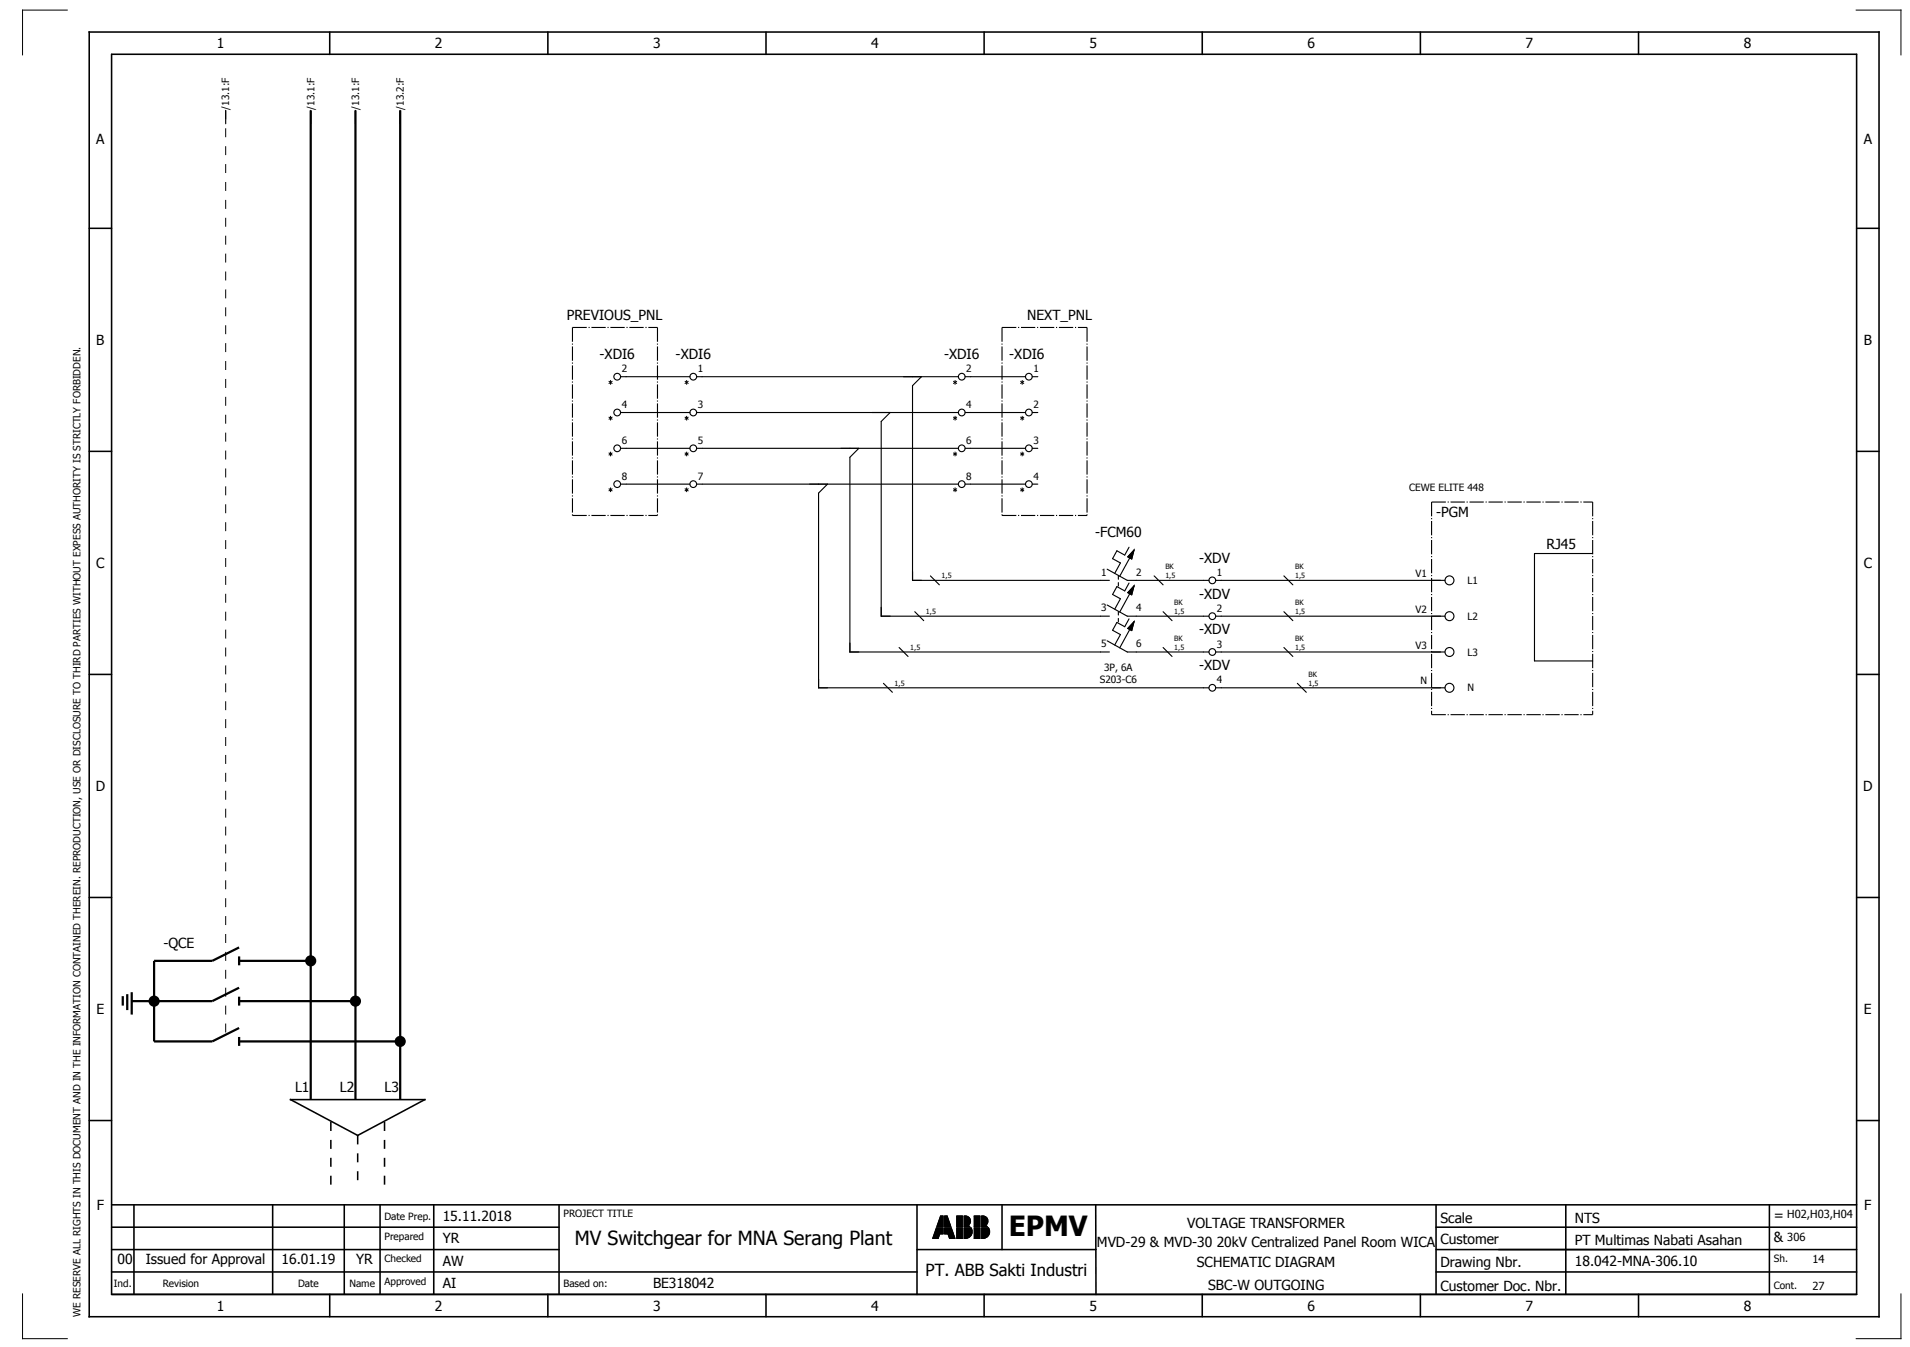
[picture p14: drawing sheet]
<svg xmlns="http://www.w3.org/2000/svg" width="427mm" height="301mm" viewBox="0 0 427 301" stroke-linecap="round" stroke-linejoin="round" font-family="sans-serif">
<defs><g id="words">
<text font-size="6.2" x="225.4" y="276.2">EPMV</text>
<text font-size="4.3" x="128.5" y="278.2">MV Switchgear for MNA Serang Plant</text>
<text font-size="3.7" x="206.9" y="285.1">PT. ABB Sakti Industri</text>
<g font-size="3.1">
<text x="48.5" y="10.8">1</text>
<text x="97.2" y="10.8">2</text>
<text x="146" y="10.8">3</text>
<text x="194.7" y="10.8">4</text>
<text x="243.5" y="10.8">5</text>
<text x="292.2" y="10.8">6</text>
<text x="341" y="10.8">7</text>
<text x="389.7" y="10.8">8</text>
<text x="21.5" y="32.2">A</text>
<text x="416.5" y="32.2">A</text>
<text x="126.7" y="71.4">PREVIOUS_PNL</text>
<text x="229.6" y="71.4">NEXT_PNL</text>
<text x="21.5" y="77">B</text>
<text x="416.5" y="77">B</text>
<text x="134" y="80.2">-XDI6</text>
<text x="151" y="80.2">-XDI6</text>
<text x="211" y="80.2">-XDI6</text>
<text x="225.6" y="80.1">-XDI6</text>
<text x="320.9" y="115.4">-PGM</text>
<text x="244.7" y="120">-FCM60</text>
<text x="268" y="125.7">-XDV</text>
<text x="345.6" y="122.7">RJ45</text>
<text x="21.5" y="126.9">C</text>
<text x="416.5" y="126.9">C</text>
<text x="268" y="133.7">-XDV</text>
<text x="268" y="141.7">-XDV</text>
<text x="268" y="149.7">-XDV</text>
<text x="21.4" y="176.7">D</text>
<text x="416.4" y="176.7">D</text>
<text x="36.5" y="211.8">-QCE</text>
<text x="21.6" y="226.5">E</text>
<text x="416.6" y="226.5">E</text>
<text x="65.9" y="244">L1</text>
<text x="75.9" y="244">L2</text>
<text x="85.9" y="244">L3</text>
<text x="21.6" y="270.4">F</text>
<text x="98.9" y="272.8">15.11.2018</text>
<text x="265.3" y="274.2">VOLTAGE TRANSFORMER</text>
<text x="321.9" y="273.2">Scale</text>
<text x="351.9" y="273.2">NTS</text>
<text x="396.4" y="272.5">=</text>
<text x="416.6" y="270.4">F</text>
<text x="98.9" y="277.8">YR</text>
<text x="245.2" y="278.6">MVD-29 &amp; MVD-30 20kV Centralized Panel Room WICA</text>
<text x="321.9" y="277.9">Customer</text>
<text x="351.9" y="278.1">PT Multimas Nabati Asahan</text>
<text x="396.4" y="277.5">&amp;</text>
<text x="26.2" y="282.3">00</text>
<text x="32.6" y="282.3">Issued for Approval</text>
<text x="62.9" y="282.3">16.01.19</text>
<text x="79.6" y="282.3">YR</text>
<text x="98.9" y="282.8">AW</text>
<text x="98.9" y="287.8">AI</text>
<text x="145.9" y="287.8">BE318042</text>
<text x="267.5" y="283.2">SCHEMATIC DIAGRAM</text>
<text x="321.9" y="283.2">Drawing Nbr.</text>
<text x="352" y="282.8">18.042-MNA-306.10</text>
<text x="48.5" y="292.8">1</text>
<text x="97.2" y="292.8">2</text>
<text x="146" y="292.8">3</text>
<text x="194.7" y="292.8">4</text>
<text x="243.5" y="292.8">5</text>
<text x="270" y="288.1">SBC-W OUTGOING</text>
<text x="292.2" y="292.8">6</text>
<text x="321.9" y="288.4">Customer Doc. Nbr.</text>
<text x="341" y="292.8">7</text>
<text x="389.7" y="292.8">8</text>
</g>
<g font-size="2.5">
<text x="399.4" y="272.2">H02,H03,H04</text>
<text x="399.4" y="277.2">306</text>
<text x="405.1" y="282.2">14</text>
<text x="405.1" y="288.1">27</text>
</g>
<g font-size="2.2">
<text x="51.3" y="24.7" transform="rotate(-90 51.3 24.7)">/13.1:F</text>
<text x="70.3" y="24.7" transform="rotate(-90 70.3 24.7)">/13.1:F</text>
<text x="80.3" y="24.7" transform="rotate(-90 80.3 24.7)">/13.1:F</text>
<text x="90.3" y="24.7" transform="rotate(-90 90.3 24.7)">/13.2:F</text>
<text x="138.9" y="83.2">2</text>
<text x="155.9" y="83.2">1</text>
<text x="215.9" y="83.2">2</text>
<text x="230.9" y="83.2">1</text>
<text x="138.9" y="91.2">4</text>
<text x="155.9" y="91.2">3</text>
<text x="215.9" y="91.2">4</text>
<text x="230.9" y="91.2">2</text>
<text x="138.9" y="99.2">6</text>
<text x="155.9" y="99.2">5</text>
<text x="215.9" y="99.2">6</text>
<text x="230.9" y="99.2">3</text>
<text x="138.9" y="107.2">8</text>
<text x="155.9" y="107.2">7</text>
<text x="215.9" y="107.2">8</text>
<text x="230.9" y="107.2">4</text>
<text x="314.9" y="109.7">CEWE ELITE 448</text>
<text x="246.1" y="128.6">1</text>
<text x="253.9" y="128.6">2</text>
<text x="271.9" y="128.7">1</text>
<text x="316.4" y="128.9">V1</text>
<text x="327.9" y="130.5">L1</text>
<text x="246.1" y="136.6">3</text>
<text x="253.9" y="136.6">4</text>
<text x="271.9" y="136.7">2</text>
<text x="316.4" y="136.9">V2</text>
<text x="327.9" y="138.5">L2</text>
<text x="246.1" y="144.6">5</text>
<text x="246.7" y="149.9">3P, 6A</text>
<text x="253.9" y="144.6">6</text>
<text x="271.9" y="144.7">3</text>
<text x="316.4" y="144.9">V3</text>
<text x="327.9" y="146.5">L3</text>
<text x="245.8" y="152.6">S203-C6</text>
<text x="271.9" y="152.7">4</text>
<text x="317.4" y="152.9">N</text>
<text x="327.9" y="154.5">N</text>
<text x="85.9" y="272.5">Date Prep.</text>
<text x="125.9" y="271.9">PROJECT TITLE</text>
<text x="85.9" y="277">Prepared</text>
<text x="85.9" y="282">Checked</text>
<text x="396.4" y="281.9">Sh.</text>
<text x="25.4" y="287.5">Ind.</text>
<text x="36.4" y="287.5">Revision</text>
<text x="66.6" y="287.5">Date</text>
<text x="78.1" y="287.5">Name</text>
<text x="85.9" y="287">Approved</text>
<text x="125.9" y="287.5">Based on:</text>
<text x="396.4" y="287.9">Cont.</text>
<text x="18" y="294.2" transform="rotate(-90 18 294.2)">WE RESERVE ALL RIGHTS IN THIS DOCUMENT AND IN THE INFORMATION CONTAINED THEREIN. REPRODUCTION, USE OR DISCLOSURE TO THIRD PARTIES WITHOUT EXPESS AUTHORITY IS STRICTLY FORBIDDEN.</text>
</g>
<g font-size="1.6">
<text x="210.4" y="129.2">1,5</text>
<text x="260.4" y="129.2">1,5</text>
<text x="260.4" y="127.2">BK</text>
<text x="289.4" y="129.2">1,5</text>
<text x="289.4" y="127.2">BK</text>
<text x="206.9" y="137.2">1,5</text>
<text x="262.4" y="137.2">1,5</text>
<text x="262.4" y="135.2">BK</text>
<text x="289.4" y="137.2">1,5</text>
<text x="289.4" y="135.2">BK</text>
<text x="262.4" y="143.2">BK</text>
<text x="289.4" y="143.2">BK</text>
<text x="203.4" y="145.2">1,5</text>
<text x="262.4" y="145.2">1,5</text>
<text x="289.4" y="145.2">1,5</text>
<text x="199.9" y="153.2">1,5</text>
<text x="292.4" y="153.2">1,5</text>
<text x="292.4" y="151.2">BK</text>
</g>
</g></defs>
<g fill="none" stroke="#000" stroke-width=".35">
<path d="M19.9 7.2h400v287h-400zM24.9 12.1h390v277.1h-390zM73.7 7.2v5M122.4 7.2v5M171.2 7.2v5M219.9 7.2v5M268.7 7.2v5M317.4 7.2v5M366.2 7.2v5M19.9 51h5M414.9 51h5M19.9 100.8h5"/>
<path d="M414.9 100.8h5M19.9 150.7h5M414.9 150.7h5M19.9 200.5h5M414.9 200.5h5M19.9 250.3h5M64.9 245.7h30l-15 8zM414.9 250.3h5M24.9 279.2h100M24.9 269.2h390M24.9 274.2h100M29.9 269.2v20"/>
<path d="M60.9 269.2v20M76.9 269.2v20M84.9 269.2v20M96.9 269.2v20M124.9 269.2v20M204.9 279.2h40M204.9 269.2v20M223.9 269.2v10M244.9 269.2v20M320.9 279.2h94M320.9 269.2v20M320.9 274.2h94"/>
<path d="M349.9 269.2v20M395.4 269.2v20M24.9 289.2h390M24.9 284.2h180M73.7 289.2v5M122.4 289.2v5M171.2 289.2v5M219.9 289.2v5M268.7 289.2v5M317.4 289.2v5M320.9 284.2h94M366.2 289.2v5"/>
</g>
<g fill="none" stroke="#000" stroke-width=".22">
<path d="M15 2.3h-10v10M414.8 2.3h10v10M136 85.1l.9 .6M136 93.1l.9 .6M136.5 85v.8M136.5 93v.8M136.9 85.1l-.9 .6M136.9 93.1l-.9 .6M153 85.1l.9 .6M153 93.1l.9 .6M153.5 85v.8M153.5 93v.8"/>
<path d="M153.9 85.1l-.9 .6M153.9 93.1l-.9 .6M213 85.1l.9 .6M213 93.1l.9 .6M213.5 85v.8M213.5 93v.8M213.9 85.1l-.9 .6M213.9 93.1l-.9 .6M228 85.1l.9 .6M228 93.1l.9 .6M228.5 85v.8M228.5 93v.8"/>
<path d="M228.9 85.1l-.9 .6M228.9 93.1l-.9 .6M136 101.1l.9 .6M136 109.1l.9 .6M136.5 101v.8M136.5 109v.8M136.9 101.1l-.9 .6M136.9 109.1l-.9 .6M153 101.1l.9 .6M153 109.1l.9 .6M153.5 101v.8M153.5 109v.8"/>
<path d="M153.9 101.1l-.9 .6M153.9 109.1l-.9 .6M213 101.1l.9 .6M213 109.1l.9 .6M213.5 101v.8M213.5 109v.8M213.9 101.1l-.9 .6M213.9 109.1l-.9 .6M228 109.1l.9 .6M228 101.1l.9 .6M228.5 101v.8M228.5 109v.8"/>
<path d="M228.9 109.1l-.9 .6M228.9 101.1l-.9 .6M208.5 276.5v.2M208.6 276.3v.4M208.6 276.1v.6M208.7 275.9v.8M208.8 275.6v1.1M208.9 275.4v1.3M209 275.2v1.5M209 275v1.7M209.1 274.7v2M209.2 274.5v2.2"/>
<path d="M209.3 274.3l-.9 2.4h1.3l.3-1M209.3 274.3h1.5v1.4h-.8M209.3 274.3v2.4M209.4 273.8v.2M209.4 274.3v2.4M209.5 273.6v.4M209.5 274.3v2.4M209.6 273.4v.6M209.6 274.3v2.4M209.7 273.2v.8M209.7 274.3v2.4M209.7 273v1"/>
<path d="M209.7 274.3v2.2M209.8 272.7v1.3M209.8 274.3v2M209.9 272.5v1.5M209.9 274.3v1.8M210 272.3v1.7M210 274.3v1.6M210 272.1v1.9M210 274.3v1.4M210.1 271.8v2.2M210.1 274.3v1.4M210.2 271.7h.6v2.3h-1.4z"/>
<path d="M210.2 271.7v2.3M210.2 274.3v1.4M210.3 271.7v2.3M210.3 274.3v1.4M210.4 271.7v2.3M210.4 274.3v1.4M210.5 271.7v2.3M210.5 274.3v1.4M210.6 271.7v2.3M210.6 274.3v1.4M210.7 271.7v2.3M210.7 274.3v1.4"/>
<path d="M210.8 271.7v2.3M210.8 274.3v1.4M211.1 271.7h.6l.8 2.3h-1.4zM211.1 271.7v2.3M211.1 274.3v1.4M211.2 271.7v2.3M211.2 274.3v1.4M211.3 271.7v2.3M211.3 274.3v1.4M211.4 271.7v2.3M211.4 274.3v1.4M211.5 271.7v2.3"/>
<path d="M211.5 274.3v1.4M211.6 271.7v2.3M211.6 274.3v1.4M211.7 271.7v2.3M211.7 274.3v1.4M211.8 271.9v2.1M211.8 274.3v1.4M211.8 275.7h-.7v-1.4h1.5l.8 2.4M211.8 275.7l.4 1h1.2M211.8 272.1v1.9M211.9 272.3v1.7M211.9 274.3v1.6"/>
<path d="M212 272.5v1.5M212 274.3v1.8M212.1 272.8v1.2M212.1 274.3v2M212.2 273v1M212.2 274.3v2.3M212.2 273.2v.8M212.2 274.3v2.4M212.3 273.4v.6M212.3 274.3v2.4M212.4 273.7v.3M212.4 274.3v2.4"/>
<path d="M212.5 273.9v.1M212.5 274.3v2.4M212.6 274.3v2.4M212.7 274.6v2.1M212.8 274.8v1.9M212.9 275v1.7M212.9 275.2v1.5M213 275.5v1.2M213.1 275.7v1M213.2 275.9v.8M213.3 276.1v.6M213.3 276.3v.4"/>
<path d="M213.4 276.6v.1M213.8 271.7h1.3v2.3h-1.3zM213.8 274.3h1.3v2.4h-1.3zM213.9 271.7v2.3M213.9 274.3v2.4M214 271.7v2.3M214 274.3v2.4M214.1 271.7v2.3M214.1 274.3v2.4M214.2 271.7v2.3M214.2 274.3v2.4M214.3 271.7v2.3"/>
<path d="M214.3 274.3v2.4M214.4 271.7v2.3M214.4 274.3v2.4M214.5 271.7v2.3M214.5 274.3v2.4M214.6 271.7v2.3M214.6 274.3v2.4M214.7 271.7v2.3M214.7 274.3v2.4M214.8 271.7v2.3M214.8 274.3v2.4M214.9 271.7v2.3"/>
<path d="M214.9 274.3v2.4M215 271.7v2.3M215 274.3v2.4M215.4 271.7a1.16 1.16 0 0 1 1.4 .6 1.16 1.16 0 0 1-.5 1.5l.5 .2h-1.4zM215.5 271.7v2.3M215.5 274.3v2.4M215.6 271.7v2.3M215.6 274.3v2.4M215.7 271.7v2.3M215.7 274.3v2.4M215.8 271.7v2.3M215.8 274.3v2.4"/>
<path d="M215.9 271.7v2.3M215.9 274.3v2.4M216 271.7v2.3M216 274.3v2.3M216.1 271.7v2.3M216.1 274.3v2.3M216.2 271.7v2.3M216.2 274.3v2.3M216.3 271.8v2.2M216.3 274.3v2.3M216.4 271.8v2.2M216.4 274.3v2.2"/>
<path d="M216.5 271.9v1.8M216.5 273.8v.2M216.5 274.3v2.2M216.5 271.9v1.7M216.5 273.9v.1M216.6 272v1.5M216.6 273.9v.1M216.6 274.3v2.1M216.7 272.1v1.4M216.7 274h.1M216.7 274.3v2.1M216.8 272.2v1.1"/>
<path d="M216.8 274.3v2M216.8 272.4v.8M216.8 274.3v1.9M216.9 274.3v1.8M217 274.3v1.7M217 274.3a1.5 1.5 0 0 1-1.2 2.4M217 274.3h-1.6v2.4h.4M217.1 274.4v1.5M217.2 274.5v1.3M217.2 274.8v.8M217.7 271.7h1.3v2.3h-1.3zM217.7 274.3h1.3v2.4h-1.3z"/>
<path d="M217.8 271.7v2.3M217.8 274.3v2.4M217.9 271.7v2.3M217.9 274.3v2.4M218 271.7v2.3M218 274.3v2.4M218.1 271.7v2.3M218.1 274.3v2.4M218.2 271.7v2.3M218.2 274.3v2.4M218.3 271.7v2.3M218.3 274.3v2.4"/>
<path d="M218.4 271.7v2.3M218.4 274.3v2.4M218.5 271.7v2.3M218.5 274.3v2.4M218.6 271.7v2.3M218.6 274.3v2.4M218.7 271.7v2.3M218.7 274.3v2.4M218.8 271.7v2.3M218.8 274.3v2.4M218.9 271.7v2.3M218.9 274.3v2.4"/>
<path d="M219 271.7v2.3M219 274.3v2.4M219.3 274.3h1.6a1.53 1.53 0 0 1 0 1.7 1.53 1.53 0 0 1-1.6 .7zM219.3 271.7a1.16 1.16 0 0 1 1.4 .6 1.16 1.16 0 0 1-.5 1.5l.5 .2h-1.4zM219.4 271.7v2.3M219.4 274.3v2.4M219.5 271.7v2.3M219.5 274.3v2.4M219.6 271.7v2.3M219.6 274.3v2.4M219.7 271.7v2.3M219.7 274.3v2.4"/>
<path d="M219.8 271.7v2.3M219.8 274.3v2.4M219.9 271.7v2.3M219.9 274.3v2.3M220 271.7v2.3M220 274.3v2.3M220.1 271.7v2.3M220.1 274.3v2.3M220.2 271.8v2.2M220.2 274.3v2.3M220.3 271.8v2.2M220.3 274.3v2.2"/>
<path d="M220.4 271.9v1.8M220.4 273.8v.2M220.4 274.3v2.2M220.4 271.9v1.7M220.4 273.9v.1M220.5 272v1.5M220.5 273.9v.1M220.5 274.3v2.1M220.6 272.1v1.3M220.6 274h.1M220.6 274.3v2.1M220.7 272.2v1.1"/>
<path d="M220.7 274.3v2M220.8 272.4v.8M220.8 274.3v1.9M220.8 274.3v1.8M220.9 274.3v1.7M221 274.4v1.5M221.1 274.6v1.2M221.1 274.8v.7M5 289.1v10h10M424.8 289.1v10h-10"/>
</g>
<g fill="none" stroke="#000" stroke-width=".25">
<path d="M50.4 24.7v3M69.4 24.7v3M79.4 24.7v3M89.4 24.7v3M138.7 84.2h15.5M138.7 92.2h15.5M155.7 84.2h58.5M155.7 92.2h58.5M198.9 92.2l-2 2v43.5h51M205.9 84.2l-2 2v43.5h44M215.7 84.2h13.5M215.7 92.2h13.5"/>
<path d="M230.7 84.2h1.2M230.7 92.2h1.2M138.7 100.2h15.5M138.7 108.2h15.5M155.7 100.2h58.5M155.7 108.2h58.5M184.9 108.2l-2 2v43.5h87.3M191.9 100.2l-2 2v43.5h58M215.7 100.2h13.5M215.7 108.2h13.5M230.7 100.2h1.2M230.7 108.2h1.2"/>
<path d="M204.4 136.7l2 2M207.9 128.7l2 2M247.4 127.2l4.5 2.5h18.3M247.4 135.2l4.5 2.5h18.3M249.9 128.7v.7M249.9 130.2v.7M249.9 136.7v.7M249.9 138.2v.7M252.3 122.3l-.9 1.7-1.8-1-1 1.8 1.8 1-1.3 2.3M252.3 130.3l-.9 1.7-1.8-1-1 1.8 1.8 1-1.3 2.3M252.3 138.3l-.9 1.7-1.8-1-1 1.8 1.8 1-1.3 2.3M252.5 124.6l-2.3 4.1"/>
<path d="M252.5 132.6l-2.3 4.1M253.4 122.9l-.5 2-.9-.5zM253.4 130.9l-.5 2-.9-.5zM253.4 138.9l-.5 2-.9-.5zM257.9 128.7l2 2M259.9 136.7l2 2M271.7 129.7h51.2M271.7 137.7h51.2M286.9 128.7l2 2M286.9 136.7l2 2M355.9 123.7h-13v24h13M197.4 152.7l2 2"/>
<path d="M200.9 144.7l2 2M247.4 143.2l4.5 2.5h18.3M252.5 140.6l-2.3 4.1M259.9 144.7l2 2M271.7 145.7h51.2M271.7 153.7h51.2M286.9 144.7l2 2M289.9 152.7l2 2"/>
<circle cx="137.9" cy="92.2" r=".75"/>
<circle cx="137.9" cy="84.2" r=".75"/>
<circle cx="154.9" cy="92.2" r=".75"/>
<circle cx="154.9" cy="84.2" r=".75"/>
<circle cx="214.9" cy="84.2" r=".75"/>
<circle cx="214.9" cy="92.2" r=".75"/>
<circle cx="229.9" cy="84.2" r=".75"/>
<circle cx="229.9" cy="92.2" r=".75"/>
<circle cx="137.9" cy="108.2" r=".75"/>
<circle cx="137.9" cy="100.2" r=".75"/>
<circle cx="154.9" cy="108.2" r=".75"/>
<circle cx="154.9" cy="100.2" r=".75"/>
<circle cx="214.9" cy="108.2" r=".75"/>
<circle cx="214.9" cy="100.2" r=".75"/>
<circle cx="229.9" cy="108.2" r=".75"/>
<circle cx="229.9" cy="100.2" r=".75"/>
<circle cx="270.9" cy="129.7" r=".75"/>
<circle cx="270.9" cy="137.7" r=".75"/>
<circle cx="323.9" cy="129.7" r="1"/>
<circle cx="323.9" cy="137.7" r="1"/>
<circle cx="270.9" cy="145.7" r=".75"/>
<circle cx="270.9" cy="153.7" r=".75"/>
<circle cx="323.9" cy="153.7" r="1"/>
<circle cx="323.9" cy="145.7" r="1"/>
</g>
<path d="M50.4 24.7v206.5" fill="none" stroke="#000" stroke-width=".22" stroke-dasharray="2 2" stroke-linecap="butt"/>
<g fill="none" stroke="#000" stroke-width=".5">
<path d="M69.4 24.7v221M79.4 24.7v221M89.4 24.7v221M53.4 211.7l-6 3h-13v18h13l6-3M53.4 213.7v2M53.4 214.7h16M27.4 222.5v2.2M28.4 222.1v3.6M29.4 221.7v5M53.4 220.7l-6 3h-18M53.4 223.7h26M53.4 232.7h36"/>
<path d="M53.4 222.7v2M53.4 231.7v2"/>
</g>
<g fill="#000">
<circle cx="69.4" cy="214.7" r="1.25"/>
<circle cx="34.4" cy="223.7" r="1.25"/>
<circle cx="79.4" cy="223.7" r="1.25"/>
<circle cx="89.4" cy="232.7" r="1.25"/>
</g>
<path d="M73.9 250.7v14.5M79.9 253.7v11.5M85.9 250.7v15" fill="none" stroke="#000" stroke-width=".35" stroke-dasharray="2 2" stroke-linecap="butt"/>
<path d="M253.4 130.9l-.5 2-.9-.5zM253.4 138.9l-.5 2-.9-.5zM253.4 122.9l-.5 2-.9-.5z" fill="#000" stroke="#000" stroke-width=".22"/>
<path d="M127.9 73.2h19M127.9 73.2v42M146.9 73.2v42M223.9 73.2h19M223.9 73.2v42M242.9 73.2v42M127.9 115.2h19M223.9 115.2h19M319.9 112.2h36M319.9 112.2v47.5M355.9 112.2v47.5M319.9 159.7h36" fill="none" stroke="#000" stroke-width=".25" stroke-dasharray="3.2 .4 .3 .4" stroke-linecap="butt"/>
<use href="#words"/>
</svg>
